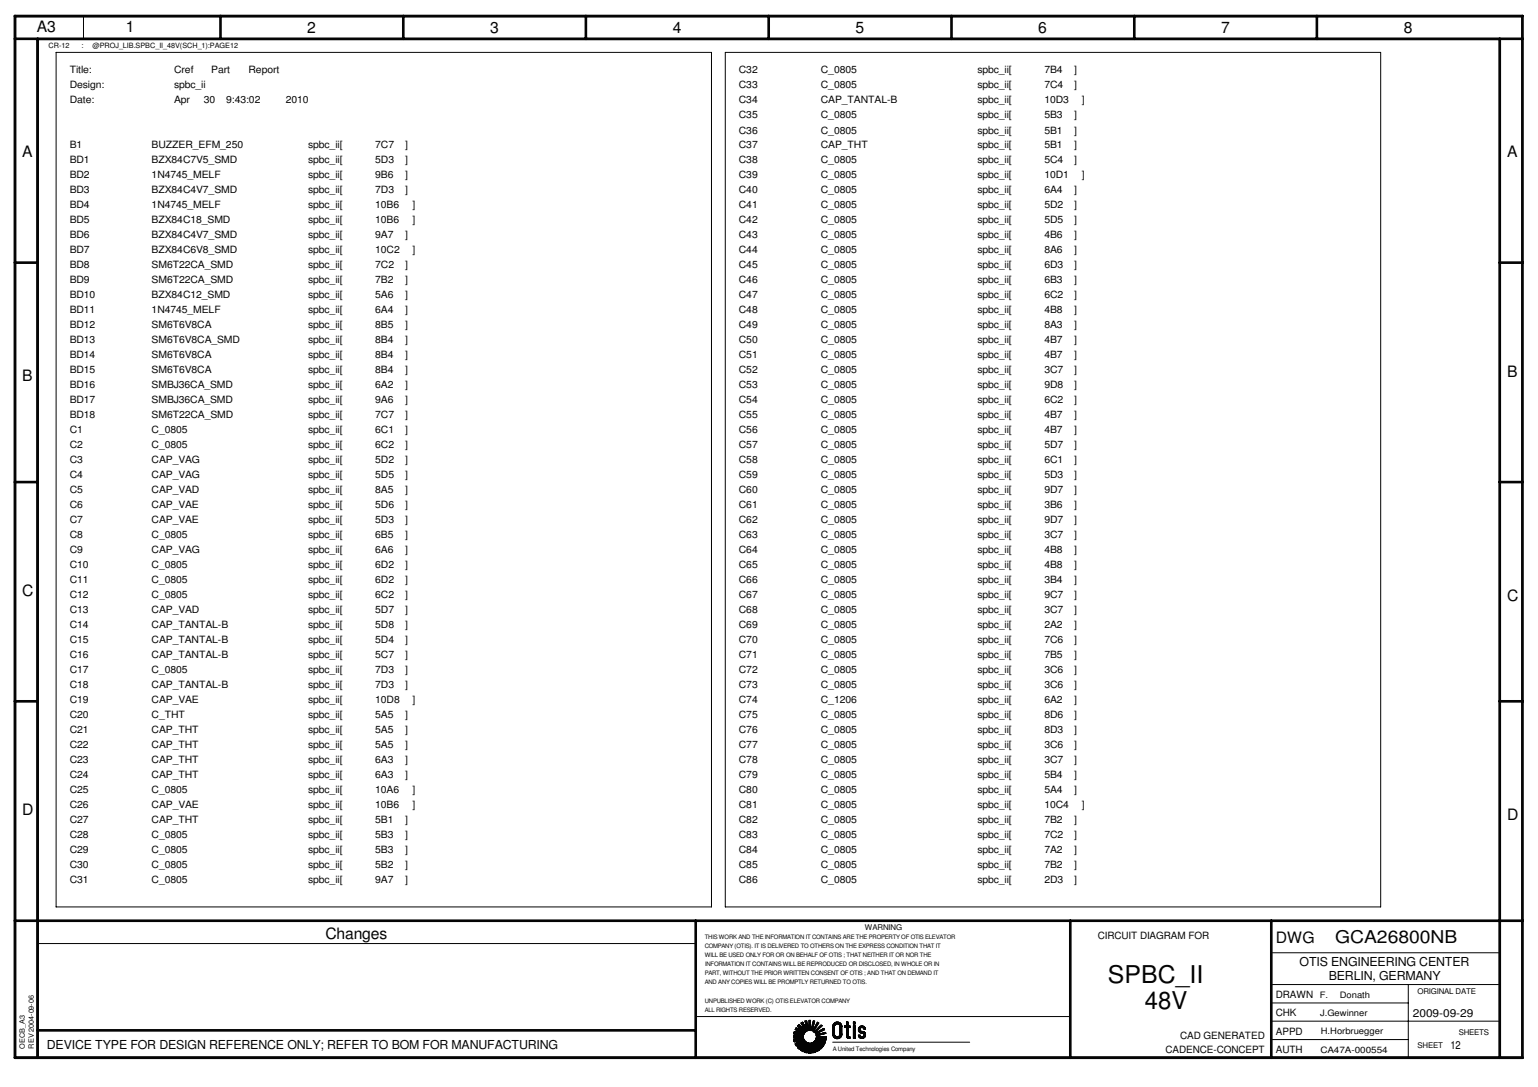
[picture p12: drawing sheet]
<svg xmlns="http://www.w3.org/2000/svg" width="297mm" height="210mm" viewBox="0 0 297 210" stroke-linecap="round" stroke-linejoin="round" font-family="sans-serif">
<defs><g id="words">
<g font-size="4.7" fill="#040503">
<text x="213.9" y="189.7">SPBC_II</text>
<text x="221.1" y="194.8">48V</text>
</g>
<text font-size="3.4" fill="#040503" x="257.9" y="182.2">GCA26800NB</text>
<g font-size="3" fill="#040503">
<text x="7.1" y="6.2">A3</text>
<text x="24.3" y="6.2">1</text>
<text x="59.3" y="6.4">2</text>
<text x="94.7" y="6.4">3</text>
<text x="129.9" y="6.4">4</text>
<text x="165.2" y="6.4">5</text>
<text x="200.5" y="6.4">6</text>
<text x="235.8" y="6.4">7</text>
<text x="271.1" y="6.4">8</text>
<text x="4.3" y="30.4">A</text>
<text x="291.1" y="30.4">A</text>
<text x="4.3" y="73.6">B</text>
<text x="291.1" y="72.7">B</text>
<text x="4.3" y="115.1">C</text>
<text x="291.1" y="116">C</text>
<text x="4.3" y="157.4">D</text>
<text x="291.1" y="158.3">D</text>
<text x="62.9" y="181.3">Changes</text>
<text x="246.4" y="182.2">DWG</text>
</g>
<g font-size="2.4" fill="#040503">
<text x="251" y="186.6">OTIS ENGINEERING CENTER</text>
<text x="256.6" y="189.3">BERLIN, GERMANY</text>
<text x="9.1" y="202.5">DEVICE TYPE FOR DESIGN REFERENCE ONLY; REFER TO BOM FOR MANUFACTURING</text>
</g>
<g font-size="2.2" fill="#040503">
<text x="272.9" y="196.3">2009-09-29</text>
<text x="280.1" y="202.5">12</text>
</g>
<g font-size="1.9" fill="#040503">
<text x="13.5" y="17.1">Design:</text>
<text x="13.5" y="14.2">Title:</text>
<text x="33.6" y="17.1">spbc_ii</text>
<text x="33.6" y="14.2">Cref</text>
<text x="40.8" y="14.2">Part</text>
<text x="48" y="14.2">Report</text>
<text x="142.7" y="17.1">C33</text>
<text x="142.7" y="14.2">C32</text>
<text x="158.5" y="17.1">C_0805</text>
<text x="158.5" y="14.2">C_0805</text>
<text x="188.8" y="17.1">spbc_ii[</text>
<text x="188.8" y="14.2">spbc_ii[</text>
<text x="201.7" y="17.1">7C4</text>
<text x="201.7" y="14.2">7B4</text>
<text x="207.5" y="17.1">]</text>
<text x="207.5" y="14.2">]</text>
<text x="13.5" y="20">Date:</text>
<text x="33.6" y="20">Apr</text>
<text x="39.4" y="20">30</text>
<text x="43.7" y="20">9:43:02</text>
<text x="55.2" y="20">2010</text>
<text x="142.7" y="22.9">C35</text>
<text x="142.7" y="20">C34</text>
<text x="158.5" y="22.9">C_0805</text>
<text x="158.5" y="20">CAP_TANTAL-B</text>
<text x="188.8" y="20">spbc_ii[</text>
<text x="188.8" y="22.9">spbc_ii[</text>
<text x="201.7" y="20">10D3</text>
<text x="201.7" y="22.9">5B3</text>
<text x="207.5" y="22.9">]</text>
<text x="208.9" y="20">]</text>
<text x="13.5" y="28.7">B1</text>
<text x="29.3" y="28.7">BUZZER_EFM_250</text>
<text x="59.5" y="28.7">spbc_ii[</text>
<text x="72.5" y="28.7">7C7</text>
<text x="78.2" y="28.7">]</text>
<text x="142.7" y="28.7">C37</text>
<text x="142.7" y="25.8">C36</text>
<text x="158.5" y="28.7">CAP_THT</text>
<text x="158.5" y="25.8">C_0805</text>
<text x="188.8" y="28.7">spbc_ii[</text>
<text x="188.8" y="25.8">spbc_ii[</text>
<text x="201.7" y="28.7">5B1</text>
<text x="201.7" y="25.8">5B1</text>
<text x="207.5" y="28.7">]</text>
<text x="207.5" y="25.8">]</text>
<text x="13.5" y="34.5">BD2</text>
<text x="13.5" y="31.5">BD1</text>
<text x="29.3" y="34.5">1N4745_MELF</text>
<text x="29.3" y="31.5">BZX84C7V5_SMD</text>
<text x="59.5" y="34.5">spbc_ii[</text>
<text x="59.5" y="31.5">spbc_ii[</text>
<text x="72.5" y="34.5">9B6</text>
<text x="72.5" y="31.5">5D3</text>
<text x="78.2" y="34.5">]</text>
<text x="78.2" y="31.5">]</text>
<text x="142.7" y="34.5">C39</text>
<text x="142.7" y="31.5">C38</text>
<text x="158.5" y="34.5">C_0805</text>
<text x="158.5" y="31.5">C_0805</text>
<text x="188.8" y="34.5">spbc_ii[</text>
<text x="188.8" y="31.5">spbc_ii[</text>
<text x="201.7" y="34.5">10D1</text>
<text x="201.7" y="31.5">5C4</text>
<text x="207.5" y="31.5">]</text>
<text x="208.9" y="34.5">]</text>
<text x="13.5" y="37.3">BD3</text>
<text x="13.5" y="40.2">BD4</text>
<text x="29.3" y="37.3">BZX84C4V7_SMD</text>
<text x="29.3" y="40.2">1N4745_MELF</text>
<text x="59.5" y="40.2">spbc_ii[</text>
<text x="59.5" y="37.3">spbc_ii[</text>
<text x="72.5" y="40.2">10B6</text>
<text x="72.5" y="37.3">7D3</text>
<text x="78.2" y="37.3">]</text>
<text x="79.7" y="40.2">]</text>
<text x="142.7" y="40.2">C41</text>
<text x="142.7" y="37.3">C40</text>
<text x="158.5" y="40.2">C_0805</text>
<text x="158.5" y="37.3">C_0805</text>
<text x="188.8" y="40.2">spbc_ii[</text>
<text x="188.8" y="37.3">spbc_ii[</text>
<text x="201.7" y="40.2">5D2</text>
<text x="201.7" y="37.3">6A4</text>
<text x="207.5" y="40.2">]</text>
<text x="207.5" y="37.3">]</text>
<text x="13.5" y="46">BD6</text>
<text x="13.5" y="43.1">BD5</text>
<text x="29.3" y="46">BZX84C4V7_SMD</text>
<text x="29.3" y="43.1">BZX84C18_SMD</text>
<text x="59.5" y="46">spbc_ii[</text>
<text x="59.5" y="43.1">spbc_ii[</text>
<text x="72.5" y="46">9A7</text>
<text x="72.5" y="43.1">10B6</text>
<text x="78.2" y="46">]</text>
<text x="79.7" y="43.1">]</text>
<text x="142.7" y="46">C43</text>
<text x="142.7" y="43.1">C42</text>
<text x="158.5" y="46">C_0805</text>
<text x="158.5" y="43.1">C_0805</text>
<text x="188.8" y="46">spbc_ii[</text>
<text x="188.8" y="43.1">spbc_ii[</text>
<text x="201.7" y="46">4B6</text>
<text x="201.7" y="43.1">5D5</text>
<text x="207.5" y="43.1">]</text>
<text x="207.5" y="46">]</text>
<text x="13.5" y="51.8">BD8</text>
<text x="13.5" y="48.9">BD7</text>
<text x="29.3" y="51.8">SM6T22CA_SMD</text>
<text x="29.3" y="48.9">BZX84C6V8_SMD</text>
<text x="59.5" y="51.8">spbc_ii[</text>
<text x="59.5" y="48.9">spbc_ii[</text>
<text x="72.5" y="51.8">7C2</text>
<text x="72.5" y="48.9">10C2</text>
<text x="78.2" y="51.8">]</text>
<text x="79.7" y="48.9">]</text>
<text x="142.7" y="51.8">C45</text>
<text x="142.7" y="48.9">C44</text>
<text x="158.5" y="51.8">C_0805</text>
<text x="158.5" y="48.9">C_0805</text>
<text x="188.8" y="51.8">spbc_ii[</text>
<text x="188.8" y="48.9">spbc_ii[</text>
<text x="201.7" y="51.8">6D3</text>
<text x="201.7" y="48.9">8A6</text>
<text x="207.5" y="51.8">]</text>
<text x="207.5" y="48.9">]</text>
<text x="13.5" y="57.6">BD10</text>
<text x="13.5" y="54.7">BD9</text>
<text x="29.3" y="57.6">BZX84C12_SMD</text>
<text x="29.3" y="54.7">SM6T22CA_SMD</text>
<text x="59.5" y="57.6">spbc_ii[</text>
<text x="59.5" y="54.7">spbc_ii[</text>
<text x="72.5" y="57.6">5A6</text>
<text x="72.5" y="54.7">7B2</text>
<text x="78.2" y="57.6">]</text>
<text x="78.2" y="54.7">]</text>
<text x="142.7" y="57.6">C47</text>
<text x="142.7" y="54.7">C46</text>
<text x="158.5" y="57.6">C_0805</text>
<text x="158.5" y="54.7">C_0805</text>
<text x="188.8" y="57.6">spbc_ii[</text>
<text x="188.8" y="54.7">spbc_ii[</text>
<text x="201.7" y="57.6">6C2</text>
<text x="201.7" y="54.7">6B3</text>
<text x="207.5" y="57.6">]</text>
<text x="207.5" y="54.7">]</text>
<text x="13.5" y="63.4">BD12</text>
<text x="13.5" y="60.5">BD11</text>
<text x="29.3" y="63.4">SM6T6V8CA</text>
<text x="29.3" y="60.5">1N4745_MELF</text>
<text x="59.5" y="60.5">spbc_ii[</text>
<text x="59.5" y="63.4">spbc_ii[</text>
<text x="72.5" y="60.5">6A4</text>
<text x="72.5" y="63.4">8B5</text>
<text x="78.2" y="60.5">]</text>
<text x="78.2" y="63.4">]</text>
<text x="142.7" y="63.4">C49</text>
<text x="142.7" y="60.5">C48</text>
<text x="158.5" y="63.4">C_0805</text>
<text x="158.5" y="60.5">C_0805</text>
<text x="188.8" y="63.4">spbc_ii[</text>
<text x="188.8" y="60.5">spbc_ii[</text>
<text x="201.7" y="63.4">8A3</text>
<text x="201.7" y="60.5">4B8</text>
<text x="207.5" y="63.4">]</text>
<text x="207.5" y="60.5">]</text>
<text x="13.5" y="69.2">BD14</text>
<text x="13.5" y="66.3">BD13</text>
<text x="29.3" y="69.2">SM6T6V8CA</text>
<text x="29.3" y="66.3">SM6T6V8CA_SMD</text>
<text x="59.5" y="66.3">spbc_ii[</text>
<text x="59.5" y="69.2">spbc_ii[</text>
<text x="72.5" y="66.3">8B4</text>
<text x="72.5" y="69.2">8B4</text>
<text x="78.2" y="66.3">]</text>
<text x="78.2" y="69.2">]</text>
<text x="142.7" y="69.2">C51</text>
<text x="142.7" y="66.3">C50</text>
<text x="158.5" y="69.2">C_0805</text>
<text x="158.5" y="66.3">C_0805</text>
<text x="188.8" y="69.2">spbc_ii[</text>
<text x="188.8" y="66.3">spbc_ii[</text>
<text x="201.7" y="69.2">4B7</text>
<text x="201.7" y="66.3">4B7</text>
<text x="207.5" y="69.2">]</text>
<text x="207.5" y="66.3">]</text>
<text x="13.5" y="77.9">BD17</text>
<text x="13.5" y="75">BD16</text>
<text x="13.5" y="72.1">BD15</text>
<text x="29.3" y="77.9">SMBJ36CA_SMD</text>
<text x="29.3" y="75">SMBJ36CA_SMD</text>
<text x="29.3" y="72.1">SM6T6V8CA</text>
<text x="59.5" y="77.9">spbc_ii[</text>
<text x="59.5" y="75">spbc_ii[</text>
<text x="59.5" y="72.1">spbc_ii[</text>
<text x="72.5" y="72.1">8B4</text>
<text x="72.5" y="77.9">9A6</text>
<text x="72.5" y="75">6A2</text>
<text x="78.2" y="72.1">]</text>
<text x="78.2" y="77.9">]</text>
<text x="78.2" y="75">]</text>
<text x="142.7" y="77.9">C54</text>
<text x="142.7" y="75">C53</text>
<text x="142.7" y="72.1">C52</text>
<text x="158.5" y="77.9">C_0805</text>
<text x="158.5" y="75">C_0805</text>
<text x="158.5" y="72.1">C_0805</text>
<text x="188.8" y="77.9">spbc_ii[</text>
<text x="188.8" y="75">spbc_ii[</text>
<text x="188.8" y="72.1">spbc_ii[</text>
<text x="201.7" y="77.9">6C2</text>
<text x="201.7" y="75">9D8</text>
<text x="201.7" y="72.1">3C7</text>
<text x="207.5" y="77.9">]</text>
<text x="207.5" y="75">]</text>
<text x="207.5" y="72.1">]</text>
<text x="13.5" y="83.7">C1</text>
<text x="13.5" y="80.8">BD18</text>
<text x="29.3" y="83.7">C_0805</text>
<text x="29.3" y="80.8">SM6T22CA_SMD</text>
<text x="59.5" y="80.8">spbc_ii[</text>
<text x="59.5" y="83.7">spbc_ii[</text>
<text x="72.5" y="80.8">7C7</text>
<text x="72.5" y="83.7">6C1</text>
<text x="78.2" y="80.8">]</text>
<text x="78.2" y="83.7">]</text>
<text x="142.7" y="83.7">C56</text>
<text x="142.7" y="80.8">C55</text>
<text x="158.5" y="83.7">C_0805</text>
<text x="158.5" y="80.8">C_0805</text>
<text x="188.8" y="83.7">spbc_ii[</text>
<text x="188.8" y="80.8">spbc_ii[</text>
<text x="201.7" y="83.7">4B7</text>
<text x="201.7" y="80.8">4B7</text>
<text x="207.5" y="83.7">]</text>
<text x="207.5" y="80.8">]</text>
<text x="13.5" y="86.5">C2</text>
<text x="13.5" y="89.5">C3</text>
<text x="29.3" y="86.5">C_0805</text>
<text x="29.3" y="89.5">CAP_VAG</text>
<text x="59.5" y="89.5">spbc_ii[</text>
<text x="59.5" y="86.5">spbc_ii[</text>
<text x="72.5" y="89.5">5D2</text>
<text x="72.5" y="86.5">6C2</text>
<text x="78.2" y="89.5">]</text>
<text x="78.2" y="86.5">]</text>
<text x="142.7" y="89.5">C58</text>
<text x="142.7" y="86.5">C57</text>
<text x="158.5" y="89.5">C_0805</text>
<text x="158.5" y="86.5">C_0805</text>
<text x="188.8" y="89.5">spbc_ii[</text>
<text x="188.8" y="86.5">spbc_ii[</text>
<text x="201.7" y="89.5">6C1</text>
<text x="201.7" y="86.5">5D7</text>
<text x="207.5" y="89.5">]</text>
<text x="207.5" y="86.5">]</text>
<text x="13.5" y="95.2">C5</text>
<text x="13.5" y="92.3">C4</text>
<text x="29.3" y="95.2">CAP_VAD</text>
<text x="29.3" y="92.3">CAP_VAG</text>
<text x="59.5" y="95.2">spbc_ii[</text>
<text x="59.5" y="92.3">spbc_ii[</text>
<text x="72.5" y="95.2">8A5</text>
<text x="72.5" y="92.3">5D5</text>
<text x="78.2" y="92.3">]</text>
<text x="78.2" y="95.2">]</text>
<text x="142.7" y="95.2">C60</text>
<text x="142.7" y="92.3">C59</text>
<text x="158.5" y="95.2">C_0805</text>
<text x="158.5" y="92.3">C_0805</text>
<text x="188.8" y="95.2">spbc_ii[</text>
<text x="188.8" y="92.3">spbc_ii[</text>
<text x="201.7" y="95.2">9D7</text>
<text x="201.7" y="92.3">5D3</text>
<text x="207.5" y="95.2">]</text>
<text x="207.5" y="92.3">]</text>
<text x="13.5" y="101">C7</text>
<text x="13.5" y="98.1">C6</text>
<text x="29.3" y="101">CAP_VAE</text>
<text x="29.3" y="98.1">CAP_VAE</text>
<text x="59.5" y="101">spbc_ii[</text>
<text x="59.5" y="98.1">spbc_ii[</text>
<text x="72.5" y="101">5D3</text>
<text x="72.5" y="98.1">5D6</text>
<text x="78.2" y="101">]</text>
<text x="78.2" y="98.1">]</text>
<text x="142.7" y="101">C62</text>
<text x="142.7" y="98.1">C61</text>
<text x="158.5" y="101">C_0805</text>
<text x="158.5" y="98.1">C_0805</text>
<text x="188.8" y="101">spbc_ii[</text>
<text x="188.8" y="98.1">spbc_ii[</text>
<text x="201.7" y="101">9D7</text>
<text x="201.7" y="98.1">3B6</text>
<text x="207.5" y="101">]</text>
<text x="207.5" y="98.1">]</text>
<text x="13.5" y="106.8">C9</text>
<text x="13.5" y="103.9">C8</text>
<text x="29.3" y="106.8">CAP_VAG</text>
<text x="29.3" y="103.9">C_0805</text>
<text x="59.5" y="106.8">spbc_ii[</text>
<text x="59.5" y="103.9">spbc_ii[</text>
<text x="72.5" y="106.8">6A6</text>
<text x="72.5" y="103.9">6B5</text>
<text x="78.2" y="106.8">]</text>
<text x="78.2" y="103.9">]</text>
<text x="142.7" y="106.8">C64</text>
<text x="142.7" y="103.9">C63</text>
<text x="158.5" y="106.8">C_0805</text>
<text x="158.5" y="103.9">C_0805</text>
<text x="188.8" y="106.8">spbc_ii[</text>
<text x="188.8" y="103.9">spbc_ii[</text>
<text x="201.7" y="106.8">4B8</text>
<text x="201.7" y="103.9">3C7</text>
<text x="207.5" y="103.9">]</text>
<text x="207.5" y="106.8">]</text>
<text x="13.5" y="112.6">C11</text>
<text x="13.5" y="109.7">C10</text>
<text x="29.3" y="112.6">C_0805</text>
<text x="29.3" y="109.7">C_0805</text>
<text x="59.5" y="112.6">spbc_ii[</text>
<text x="59.5" y="109.7">spbc_ii[</text>
<text x="72.5" y="112.6">6D2</text>
<text x="72.5" y="109.7">6D2</text>
<text x="78.2" y="112.6">]</text>
<text x="78.2" y="109.7">]</text>
<text x="142.7" y="112.6">C66</text>
<text x="142.7" y="109.7">C65</text>
<text x="158.5" y="112.6">C_0805</text>
<text x="158.5" y="109.7">C_0805</text>
<text x="188.8" y="112.6">spbc_ii[</text>
<text x="188.8" y="109.7">spbc_ii[</text>
<text x="201.7" y="112.6">3B4</text>
<text x="201.7" y="109.7">4B8</text>
<text x="207.5" y="112.6">]</text>
<text x="207.5" y="109.7">]</text>
<text x="13.5" y="118.4">C13</text>
<text x="13.5" y="115.5">C12</text>
<text x="29.3" y="118.4">CAP_VAD</text>
<text x="29.3" y="115.5">C_0805</text>
<text x="59.5" y="118.4">spbc_ii[</text>
<text x="59.5" y="115.5">spbc_ii[</text>
<text x="72.5" y="118.4">5D7</text>
<text x="72.5" y="115.5">6C2</text>
<text x="78.2" y="118.4">]</text>
<text x="78.2" y="115.5">]</text>
<text x="142.7" y="118.4">C68</text>
<text x="142.7" y="115.5">C67</text>
<text x="158.5" y="118.4">C_0805</text>
<text x="158.5" y="115.5">C_0805</text>
<text x="188.8" y="118.4">spbc_ii[</text>
<text x="188.8" y="115.5">spbc_ii[</text>
<text x="201.7" y="118.4">3C7</text>
<text x="201.7" y="115.5">9C7</text>
<text x="207.5" y="118.4">]</text>
<text x="207.5" y="115.5">]</text>
<text x="13.5" y="124.2">C15</text>
<text x="13.5" y="121.3">C14</text>
<text x="29.3" y="124.2">CAP_TANTAL-B</text>
<text x="29.3" y="121.3">CAP_TANTAL-B</text>
<text x="59.5" y="124.2">spbc_ii[</text>
<text x="59.5" y="121.3">spbc_ii[</text>
<text x="72.5" y="124.2">5D4</text>
<text x="72.5" y="121.3">5D8</text>
<text x="78.2" y="124.2">]</text>
<text x="78.2" y="121.3">]</text>
<text x="142.7" y="124.2">C70</text>
<text x="142.7" y="121.3">C69</text>
<text x="158.5" y="124.2">C_0805</text>
<text x="158.5" y="121.3">C_0805</text>
<text x="188.8" y="124.2">spbc_ii[</text>
<text x="188.8" y="121.3">spbc_ii[</text>
<text x="201.7" y="124.2">7C6</text>
<text x="201.7" y="121.3">2A2</text>
<text x="207.5" y="124.2">]</text>
<text x="207.5" y="121.3">]</text>
<text x="13.5" y="127">C16</text>
<text x="13.5" y="130">C17</text>
<text x="29.3" y="127">CAP_TANTAL-B</text>
<text x="29.3" y="130">C_0805</text>
<text x="59.5" y="127">spbc_ii[</text>
<text x="59.5" y="130">spbc_ii[</text>
<text x="72.5" y="130">7D3</text>
<text x="72.5" y="127">5C7</text>
<text x="78.2" y="130">]</text>
<text x="78.2" y="127">]</text>
<text x="142.7" y="130">C72</text>
<text x="142.7" y="127">C71</text>
<text x="158.5" y="130">C_0805</text>
<text x="158.5" y="127">C_0805</text>
<text x="188.8" y="130">spbc_ii[</text>
<text x="188.8" y="127">spbc_ii[</text>
<text x="201.7" y="130">3C6</text>
<text x="201.7" y="127">7B5</text>
<text x="207.5" y="130">]</text>
<text x="207.5" y="127">]</text>
<text x="13.5" y="132.8">C18</text>
<text x="13.5" y="135.8">C19</text>
<text x="29.3" y="132.8">CAP_TANTAL-B</text>
<text x="29.3" y="135.8">CAP_VAE</text>
<text x="59.5" y="135.8">spbc_ii[</text>
<text x="59.5" y="132.8">spbc_ii[</text>
<text x="72.5" y="135.8">10D8</text>
<text x="72.5" y="132.8">7D3</text>
<text x="78.2" y="132.8">]</text>
<text x="79.7" y="135.8">]</text>
<text x="142.7" y="135.8">C74</text>
<text x="142.7" y="132.8">C73</text>
<text x="158.5" y="135.8">C_1206</text>
<text x="158.5" y="132.8">C_0805</text>
<text x="188.8" y="135.8">spbc_ii[</text>
<text x="188.8" y="132.8">spbc_ii[</text>
<text x="201.7" y="135.8">6A2</text>
<text x="201.7" y="132.8">3C6</text>
<text x="207.5" y="132.8">]</text>
<text x="207.5" y="135.8">]</text>
<text x="13.5" y="138.6">C20</text>
<text x="13.5" y="141.5">C21</text>
<text x="29.3" y="138.6">C_THT</text>
<text x="29.3" y="141.5">CAP_THT</text>
<text x="59.5" y="141.5">spbc_ii[</text>
<text x="59.5" y="138.6">spbc_ii[</text>
<text x="72.5" y="141.5">5A5</text>
<text x="72.5" y="138.6">5A5</text>
<text x="78.2" y="141.5">]</text>
<text x="78.2" y="138.6">]</text>
<text x="142.7" y="141.5">C76</text>
<text x="142.7" y="138.6">C75</text>
<text x="158.5" y="141.5">C_0805</text>
<text x="158.5" y="138.6">C_0805</text>
<text x="188.8" y="141.5">spbc_ii[</text>
<text x="188.8" y="138.6">spbc_ii[</text>
<text x="201.7" y="141.5">8D3</text>
<text x="201.7" y="138.6">8D6</text>
<text x="207.5" y="141.5">]</text>
<text x="207.5" y="138.6">]</text>
<text x="13.5" y="144.4">C22</text>
<text x="13.5" y="147.3">C23</text>
<text x="29.3" y="144.4">CAP_THT</text>
<text x="29.3" y="147.3">CAP_THT</text>
<text x="59.5" y="144.4">spbc_ii[</text>
<text x="59.5" y="147.3">spbc_ii[</text>
<text x="72.5" y="144.4">5A5</text>
<text x="72.5" y="147.3">6A3</text>
<text x="78.2" y="144.4">]</text>
<text x="78.2" y="147.3">]</text>
<text x="142.7" y="147.3">C78</text>
<text x="142.7" y="144.4">C77</text>
<text x="158.5" y="147.3">C_0805</text>
<text x="158.5" y="144.4">C_0805</text>
<text x="188.8" y="147.3">spbc_ii[</text>
<text x="188.8" y="144.4">spbc_ii[</text>
<text x="201.7" y="147.3">3C7</text>
<text x="201.7" y="144.4">3C6</text>
<text x="207.5" y="147.3">]</text>
<text x="207.5" y="144.4">]</text>
<text x="13.5" y="156">C26</text>
<text x="13.5" y="153.1">C25</text>
<text x="13.5" y="150.2">C24</text>
<text x="29.3" y="156">CAP_VAE</text>
<text x="29.3" y="153.1">C_0805</text>
<text x="29.3" y="150.2">CAP_THT</text>
<text x="59.5" y="156">spbc_ii[</text>
<text x="59.5" y="150.2">spbc_ii[</text>
<text x="59.5" y="153.1">spbc_ii[</text>
<text x="72.5" y="156">10B6</text>
<text x="72.5" y="150.2">6A3</text>
<text x="72.5" y="153.1">10A6</text>
<text x="78.2" y="150.2">]</text>
<text x="79.7" y="156">]</text>
<text x="79.7" y="153.1">]</text>
<text x="142.7" y="150.2">C79</text>
<text x="142.7" y="153.1">C80</text>
<text x="142.7" y="156">C81</text>
<text x="158.5" y="150.2">C_0805</text>
<text x="158.5" y="153.1">C_0805</text>
<text x="158.5" y="156">C_0805</text>
<text x="188.8" y="150.2">spbc_ii[</text>
<text x="188.8" y="153.1">spbc_ii[</text>
<text x="188.8" y="156">spbc_ii[</text>
<text x="201.7" y="150.2">5B4</text>
<text x="201.7" y="153.1">5A4</text>
<text x="201.7" y="156">10C4</text>
<text x="207.5" y="150.2">]</text>
<text x="207.5" y="153.1">]</text>
<text x="208.9" y="156">]</text>
<text x="13.5" y="158.9">C27</text>
<text x="13.5" y="161.8">C28</text>
<text x="29.3" y="158.9">CAP_THT</text>
<text x="29.3" y="161.8">C_0805</text>
<text x="59.5" y="158.9">spbc_ii[</text>
<text x="59.5" y="161.8">spbc_ii[</text>
<text x="72.5" y="158.9">5B1</text>
<text x="72.5" y="161.8">5B3</text>
<text x="78.2" y="158.9">]</text>
<text x="78.2" y="161.8">]</text>
<text x="142.7" y="158.9">C82</text>
<text x="142.7" y="161.8">C83</text>
<text x="158.5" y="158.9">C_0805</text>
<text x="158.5" y="161.8">C_0805</text>
<text x="188.8" y="158.9">spbc_ii[</text>
<text x="188.8" y="161.8">spbc_ii[</text>
<text x="201.7" y="158.9">7B2</text>
<text x="201.7" y="161.8">7C2</text>
<text x="207.5" y="161.8">]</text>
<text x="207.5" y="158.9">]</text>
<text x="13.5" y="164.7">C29</text>
<text x="13.5" y="167.6">C30</text>
<text x="29.3" y="164.7">C_0805</text>
<text x="29.3" y="167.6">C_0805</text>
<text x="59.5" y="164.7">spbc_ii[</text>
<text x="59.5" y="167.6">spbc_ii[</text>
<text x="72.5" y="164.7">5B3</text>
<text x="72.5" y="167.6">5B2</text>
<text x="78.2" y="164.7">]</text>
<text x="78.2" y="167.6">]</text>
<text x="142.7" y="164.7">C84</text>
<text x="142.7" y="167.6">C85</text>
<text x="158.5" y="164.7">C_0805</text>
<text x="158.5" y="167.6">C_0805</text>
<text x="188.8" y="164.7">spbc_ii[</text>
<text x="188.8" y="167.6">spbc_ii[</text>
<text x="201.7" y="164.7">7A2</text>
<text x="201.7" y="167.6">7B2</text>
<text x="207.5" y="164.7">]</text>
<text x="207.5" y="167.6">]</text>
<text x="13.5" y="170.5">C31</text>
<text x="29.3" y="170.5">C_0805</text>
<text x="59.5" y="170.5">spbc_ii[</text>
<text x="72.5" y="170.5">9A7</text>
<text x="78.2" y="170.5">]</text>
<text x="142.7" y="170.5">C86</text>
<text x="158.5" y="170.5">C_0805</text>
<text x="188.8" y="170.5">spbc_ii[</text>
<text x="201.7" y="170.5">2D3</text>
<text x="207.5" y="170.5">]</text>
<text x="212" y="181.3">CIRCUIT DIAGRAM FOR</text>
<text x="246.4" y="196.3">CHK</text>
<text x="246.4" y="192.7">DRAWN</text>
<text x="225.1" y="203.3">CADENCE-CONCEPT</text>
<text x="227.9" y="200.7">CAD GENERATED</text>
<text x="246.4" y="203.3">AUTH</text>
<text x="246.4" y="199.8">APPD</text>
</g>
<g font-size="1.7" fill="#040503">
<text x="254.9" y="192.7">F.</text>
<text x="255" y="196.2">J.Gewinner</text>
<text x="258.7" y="192.7">Donath</text>
<text x="255" y="203.3">CA47A-000554</text>
<text x="255.1" y="199.7">H.Horbruegger</text>
</g>
<g font-size="1.5" fill="#040503">
<text x="167" y="179.5">WARNING</text>
<text x="273.8" y="191.9">ORIGINAL DATE</text>
<text x="273.8" y="202.4">SHEET</text>
<text x="281.7" y="199.8">SHEETS</text>
</g>
<g font-size="1.4" fill="#040503">
<text x="9.4" y="9.2">CR-12</text>
<text x="15.7" y="9.2">:</text>
<text x="17.9" y="9.2">@PROJ_LIB.SPBC_II_48V(SCH_1):PAGE12</text>
<text x="4.8" y="202.5" transform="rotate(-90 4.8 202.5)">OECB_A3</text>
<text x="6.5" y="202.5" transform="rotate(-90 6.5 202.5)">REV 2004-09-06</text>
</g>
<g font-size="1.2" fill="#040503">
<text x="136.1" y="183">COMPANY (OTIS). IT IS DELIVERED TO OTHERS ON THE EXPRESS CONDITION THAT IT</text>
<text x="136.1" y="184.8">WILL BE USED ONLY FOR OR ON BEHALF OF OTIS ; THAT NEITHER IT OR NOR THE</text>
<text x="136.1" y="181.3">THIS WORK AND THE INFORMATION IT CONTAINS ARE THE PROPERTY OF OTIS ELEVATOR</text>
<text x="136.1" y="190.1">AND ANY COPIES WILL BE PROMPTLY RETURNED TO OTIS.</text>
<text x="136.1" y="188.3">PART, WITHOUT THE PRIOR WRITTEN CONSENT OF OTIS ; AND THAT ON DEMAND IT</text>
<text x="136.2" y="186.6">INFORMATION IT CONTAINS WILL BE REPRODUCED OR DISCLOSED, IN WHOLE OR IN</text>
<text x="136.1" y="193.6">UNPUBLISHED WORK (C) OTIS ELEVATOR COMPANY</text>
<text x="136.1" y="195.4">ALL RIGHTS RESERVED.</text>
<text x="160.8" y="203">A United Technologies Company</text>
</g>
</g></defs>
<g fill="none" stroke="#040503" stroke-width=".51">
<path d="M2.9 3.1h291.1v201.2h-291.1zM2.9 7.5h291.1M7.3 7.5v196.8M42.6 3.1v4.4M77.9 3.1v4.4M113.2 3.1v4.4M148.5 3.1v4.4M183.8 3.1v4.4M219.1 3.1v4.4M254.3 3.1v4.4M289.6 7.5v196.8M2.9 50.7h4.4"/>
<path d="M289.6 50.7h4.4M2.9 93.1h4.4M289.6 93.1h4.4M2.9 135.4h4.4M289.6 135.4h4.4M2.9 177.8h291.1M134.4 177.8v26.5M206.7 177.8v26.5M245.5 177.8v26.5M7.3 199h127.1"/>
</g>
<g fill="none" stroke="#040503" stroke-width=".19">
<path d="M3 3.3h290.9v200.8h-290.9zM10.8 10.1h126.6v165h-126.6zM16.1 3.1v4.4M140.1 10.1h126.6v165h-126.6zM7.3 182.2h127.1M134.4 196.3h72.3M153.2 199.9h2M153.2 200h2M153.3 199.5h1.5M153.3 199.5h1.3M153.3 199.6h2M153.3 199.6h2.1"/>
<path d="M153.3 199.4h1M153.3 199.3h.8M153.4 199.3h.4M153.4 199.3h.5M153.4 199.2h.1M153.5 199.7h1.8M153.5 198.8l1.4 .8-1.5-.4M153.6 198.8h.7M153.6 198.8h.8M153.6 198.7h.6M153.7 198.6h.4M153.7 198.8h.8"/>
<path d="M153.7 198.6h.3M153.7 198.5h.2M153.8 198.5h.1M153.8 198.9h.8M153.8 199.7h1.4M153.9 199h.8M153.9 199h.9M154 199.1h2M154 198.1h.6M154 198.2h.6M154.1 198.2h.6M154.1 198.2h.7"/>
<path d="M154.1 198h.4M154.1 199.8h1.1M154.2 198.3h.6M154.2 198h.2M154.2 197.9h.2M154.2 199.1h.8M154.3 198.3h.5M154.3 197.9h.1M154.3 199.2h.8M154.3 198.4h.6M154.3 199.9h.9M154.3 199.3h1.3"/>
<path d="M154.3 199.2h1.4M154.4 198.5h.6M154.5 198.5h.5M154.5 199.9h.7M154.5 198.6h.6M154.5 199.3h1.1M154.6 198.6h.6M154.6 199.3h.9M154.6 198.1h-.6l1.2 1.2-1.4-.9M154.6 198.7h.6M154.6 198.7l.7 .1M154.6 199.4h.9"/>
<path d="M154.7 197.5l.9 1.6-1.3-1.3M154.7 197.5h.4M154.7 197.6h.4M154.7 198.8h.6M154.8 197.5h.3M154.8 197.6h.3M154.8 197.7h.4M154.8 198.8h1.7M154.8 199.5h.6M154.8 197.4h.3M154.8 197.8h.4M154.9 197.8h.4"/>
<path d="M154.9 198.9h.5M154.9 199.5h.5M154.9 197.4h.1M154.9 197.9h.4M154.9 198.9h2M154.9 198h.4M154.9 199h2M155 197.4h.1M155 198h.4M155 199h1.1M155 198.1h.4M155.1 198.2h.4"/>
<path d="M155.1 198.2h.3M155.1 199.1h.7M155.1 198.3h.5M155.1 198.3h.4M155.1 199.2h.6M155.2 198.4h.4M155.2 198.5h.4M155.3 198.5h.4M155.3 198.6h.4M155.3 199.6h-2l1.5 .3M155.4 198.7h.3M155.4 198.7h1.1"/>
<path d="M155.4 198.8h1.1M155.5 197.3h.3M155.5 197.2h.3M155.5 198.9h1M155.5 197.4h.3M155.6 197.5h.3M155.6 197.6h.3M155.6 197.7h.3M155.6 197.7h.4M155.6 197.8h.4M155.6 197.9h.4M155.7 198h.3"/>
<path d="M155.7 197.9h.3M155.7 198.2h.3M155.7 198.1h.3M155.7 197.1h.1M155.7 198.3h.4M155.8 197.1h-.4l.5 1.9-.9-1.6M155.8 198.4h.3M155.8 198.3h.3M155.8 197.1l.4 1.8v-1.9h.3v2M155.8 198.6h.4M155.8 198.5h.3M155.8 198.7h.4"/>
<path d="M156.2 197.5h.3M156.2 197.4h.3M156.2 197.3h.3M156.2 198.2h.3M156.2 197.2h.3M156.2 197.1h.3M156.2 198.4h.3M156.2 198.3h.3M156.2 198.6h.3M156.2 198.5h.3M156.2 198h.3M156.2 197.6h.3"/>
<path d="M156.2 197.7h.3M156.2 197.8h.3M156.2 198.1h.3M156.2 197.9h.3M156.2 198.7h.3M156.5 199h.3M156.7 198.6h.2M156.7 198.7h.2M156.7 198.8h.2M156.7 198.9h.2M156.7 198.5h.3M156.8 198.4h.2"/>
<path d="M156.8 198.5h.2M156.8 198.2h.3M156.8 198.3h.3M156.8 198.1h.3M156.9 198h.2M156.9 197.8h.3M156.9 197.9h.3M156.9 197.9h.2M156.9 197.7h.3M157 197.5h.3M157 197.6h.3M157 197.6h.2"/>
<path d="M157 199h.2M157 197.4h.3M157 198.9h.3M157.1 197.2h.2M157.1 197.3h.2M157.1 198.9h.2M157.1 199.1h.1M157.1 197.1h.1M157.1 199.2h.1M157.1 197.1h.2M157.1 198.8h.2M157.1 197.1l-.5 1.9"/>
<path d="M157.1 198.7h.3M157.2 198.6h.3M157.3 198.5h.2M157.3 199.3h.2M157.3 199.2h.3M157.3 199.3h.1M157.3 198.3h.3M157.3 199.1h.3M157.3 197.1l-.5 2M157.4 198.2h.3M157.4 198.3h.2M157.4 198.7l-.3 .1"/>
<path d="M157.5 198.2h.2M157.5 198.1h.2M157.5 199.6h.2M157.5 198h.4M157.5 199h.3M157.5 199.6h.1M157.5 199.5h.4M157.6 198h.3M157.6 198.9h.3M157.6 198.4h-.3M157.6 197.9h.3M157.6 199.9h.6"/>
<path d="M157.6 199.9h.3M157.6 197.8h.3M157.6 198.8h.4M157.6 200h.2M157.7 197.6h.4M157.7 197.7h.3M157.7 198.8h.3M157.7 199.1h-.3M157.7 199.8h.8M157.8 197.6h.3M157.8 199.3h.4M157.8 197.5h.4l-1.1 1.7"/>
<path d="M157.8 197.5h.3M157.8 198l-.3 .1M157.8 198.7h.4M157.9 197.4h.1M157.9 198.6h.3M157.9 199.3h.3M157.9 197.4l-1 1.7h.3M157.9 199.3h.5M157.9 198.5h.4M158 198.5h.3M158 198.5h.4M158 197.7h-.3"/>
<path d="M158 199.2h.5M158.1 198.7l-.4 .1M158.1 199.2h.4M158.1 199.4h-.5M158.2 199.7h.8M158.2 198.3h.3M158.2 199.1h.4M158.2 198.3h.4M158.2 198.2h.4M158.3 198.2h.4M158.4 198.2h.3M158.4 198.1h.3"/>
<path d="M158.4 199h.5M158.4 198.1h.4l-1.4 1.3M158.4 199.6h.8M158.5 198.4h-.4M158.5 199h.5M158.5 198h.2M158.5 198.9h.5M158.6 198h.1M158.6 198.9h.5M158.6 197.9l-1.4 1.4h.3M158.6 199.6h.7M158.6 198.8h.7l-1.8 .9"/>
<path d="M158.7 199.6h.8l-1.9 .4M158.8 198.8h.5M158.8 199.1h-.6M158.8 199.7l-.9 .1M158.8 199.5h.7M159 198.7h.2M159 199.5h.5M159 198.6h.2M159.1 198.6l-1.6 .9h.3M159.3 199.4h.2M159.5 199.3l-1.9 .6h.8M160.8 198.2h.4v1.5h-.4"/>
<path d="M160.8 198.2h.4M160.8 199.7h.4M160.9 198v1.9M160.9 198.2v1.5M160.9 199.9v.1M160.9 198h.3M160.9 198.1h.3M160.9 199.9h.3M160.9 199.8h.3M160.9 197.9v.1M160.9 197.9h.4M160.9 198h.4"/>
<path d="M160.9 200h.4M160.9 197.8v.1M160.9 197.8h.6M161 197.7h.1M161 198.2v1.5M161 197.7h1.4M161.1 197.6l-.2 .2M161.1 197.7h1.2M161.1 198.2v1.5M161.1 197.6h1.2M161.2 197.5h1.1M161.2 197.6h1.1"/>
<path d="M161.2 197.5l-.1 .1M161.2 197.5h1l.1 .1M161.3 197.5h.8M161.4 197.8l-.5 .1h.5M161.4 197.4h.6M161.5 197.4h.4M161.9 197.8h.5M162 197.8h.5M162 197.9h.5M162.1 197.9h.4M162.1 198h.4M162.1 200h.4"/>
<path d="M162.2 198h.4M162.2 199.9h.4M162.2 198.2h.4M162.2 198.1h.4M162.2 199.7h.4M162.2 199.8h.4M162.3 198.2v1.5M162.4 197.7l.1 .1M162.4 198.2v1.5M162.4 197.7h.1M162.5 197.8v.1M162.5 198.2v1.5"/>
<path d="M162.5 197.9l.1 .1M162.6 198v1.9M162.6 198.2v1.5M162.6 199.9l-.1 .1M162.6 198.2h-.4v1.5h.4M163.1 198.2h1.1M163.1 198.4h1.1M163.1 198.3h1.1M163.1 198.1h1.1M163.5 197.4v2.6h.3v-2.6M163.5 197.4v2.6M163.6 197.4v2.6"/>
<path d="M163.7 197.4v2.6M163.8 197.4v2.6M164.8 197.4v.3M164.8 198.1v2.4M164.9 197.4v.3M164.9 198.1v2.4M165 197.4v.3M165 198.1v2.4M165.1 197.4v.3M165.1 198.1v2.4M165.2 197.4v.3M165.2 198.1v2.4"/>
<path d="M165.8 198.6h.4M165.8 198.7h.3M165.8 198.7h.4M165.8 198.8h.3M165.8 198.9h.3M165.8 199h.4M165.8 199.9h.3M165.8 200h.4M165.8 198.5h.4M165.8 198.5h.5M165.8 199.1h.5M165.8 199.1h.7"/>
<path d="M165.8 199.2h.9M165.9 198.4h1.2M165.9 199.2h.9M165.9 199.3h1M165.9 198.3h1.1M166 198.3h1M166 199.3h1M166 198.2h.9M166 199.4h1M166.2 198.2h.6M166.2 199.5h.9M166.2 198.1h.5"/>
<path d="M166.4 198.1h.1M166.7 198.5h.4M166.7 199.5h.4M166.7 199.6h.4M166.7 198.6h.4M166.8 199.7h.4M166.8 198.6h.4M166.8 199.6h.3M166.8 200h.4M166.8 198.7h.4M166.8 198.8h.4M166.8 199.9h.4"/>
<path d="M166.8 199.8h.4M245.5 197.2h44.1M245.5 190.1h44.1M245.5 184h44.1M245.5 193.7h26.5M272 190.1v14.2M7.1 204.3v-196.6h282.7v196.6M153.2 200.4h2M153.2 200.1h2M153.2 200.2h2M153.2 200.3h2M153.3 200.9h2.1"/>
<path d="M153.3 201h2.1M153.3 201h1M153.3 201h.9M153.4 201.1h.6M153.4 201.2l1.3-.2-1.2 .6h1.1M153.4 200.7h1.9M153.6 201.6h.8M153.6 201.7h.7M153.6 201.5h1M153.7 201.8h.4M153.7 201.8h.5M153.7 201.9h.3"/>
<path d="M153.7 201.5h5.6M153.7 200.7h1.6M153.8 201.9h.1M153.8 202h.1M153.8 201.4h5.5M153.8 202l1-.6-.8 .9h.7M153.8 200.7h1.4M153.9 201.4h2.2M153.9 201.1l-.5 .1M154 200.6h1.2M154 201.3h1.9M154 202.3h.7"/>
<path d="M154 202.2h.8M154 201.3h1.8M154.1 202.4h.5M154.1 200.6h1.1M154.1 201.3h1.7M154.2 201.2h1.5M154.2 202.5h.3M154.2 202.1h4.7M154.3 200.5h.9M154.3 201.2h1.4M154.3 202h4.6M154.3 202.6h.1"/>
<path d="M154.3 202h4.5M154.3 201.9h4.5M154.3 201.9h4.4M154.3 202.6l.8-.6-.5 .8M154.4 201.8h4.3M154.4 201.1h1.2M154.5 201.8h4.1M154.5 201h1M154.6 201h.9M154.6 201.7h4M154.6 201.7h4.6M154.6 201.6h4.7"/>
<path d="M154.6 200.4l-1.3 .4h2.1M154.6 202.8h.6M154.7 202.7h.6M154.7 201.5h4.6M154.7 202.6h.7M154.8 202.6h.6M154.8 202.9h.3M154.8 202.4h3.3M154.9 202.4h3.1M154.9 202.4h.6M154.9 203h.2M154.9 202.1l-.8 .1"/>
<path d="M154.9 202.3h3.1M154.9 202.2h4M155 203h.1M155 203.1l.6-.8-.3 .9h.6M155.2 202.8l-.6 .1M155.4 203.1h.5M155.4 202.9h.6M155.4 203h.6M155.4 202.8h.6M155.4 202.5h-.6M155.4 202.6h1.9M155.4 202.7h1.3"/>
<path d="M155.4 202.8h1.3M155.4 202.7h1.9M155.4 203.2h.5M155.5 202.6h1.8M155.5 202.6h2.7M155.6 202.4h2.5M155.6 203.3h.2M155.8 203.3l.3-.8v.9M156.1 203.1h.6M156.1 202.9h.6M156.1 203h.6M156.1 203.3h.6"/>
<path d="M156.1 202.8h.6M156.1 203.2h.6M156.2 203.4h.3M156.7 201.4h2.7M156.8 202.7h.6M156.8 202.8h.6M156.8 202.8l.6 .1M156.8 202.9h.6M156.8 203h.6M156.9 203.1h.6M156.9 203h.6M156.9 201.3h2.5"/>
<path d="M156.9 203.3h.3M156.9 203.2h.4M157 203.3l-.3-.7v.8M157 201.3h2.4M157.1 201.3h2.3M157.1 201.2h2.3M157.3 201h1.7M157.3 201.1h1.9M157.3 201h1.8M157.3 201h2.2M157.4 202.6h.8M157.4 200.9h2.1"/>
<path d="M157.5 202.7h.7M157.5 200.8h2M157.5 200.9h2M157.5 202.8h.7M157.5 200.7h2.1M157.6 200.6h2M157.6 200.7h2M157.6 200.5h2M157.6 200.4h2M157.6 202.9h.4M157.6 202.9h.5M157.6 200.2h2"/>
<path d="M157.6 200.3h2M157.7 203h.2M157.8 203.1l-.5-.6 .2 .7h-.6M158.1 202.3h.7M158.2 202.5h-2.7M158.2 202.3h.6M158.2 202.4h.5M158.3 202.4h.4M158.4 202.5h.2M158.4 202.6h.1M158.5 202.6l-.6-.5 .4 .6h-.8M158.7 201.7h.5"/>
<path d="M158.8 201.8h.4M158.8 201l.6 .2h-2.3M158.9 201.8h.3M158.9 202.1l-3.9 .1M159.1 201.8l-.6-.2 .5 .5h-4.8M159.6 200.4l-2 .1M160.8 201.3h26.5M160.9 200l.1 .3M160.9 200.1h.1M160.9 200.1h.6M161 200.2h1.4M161 200.2h.5"/>
<path d="M161.1 200.3l.1 .1M161.1 200.3h1.2M161.2 200.4h1.1M161.2 200.4h1M161.3 200.4v.1M161.4 200.5h.6M161.5 200.5h.4M161.9 200.2h.5M162 200.1h.5M162.1 200.4v.1M162.3 200.4h-1.1M162.5 200.1l-.2 .2"/>
<path d="M162.5 200v.1M163.5 200.1h.4M163.5 200.2h.4M163.5 200.2h.7M163.5 200.3h.7M163.6 200.4h.6M163.7 200.4h.5M163.7 200.5h.5M165.8 200.1h.4M165.8 200.2h.5M165.9 200.2h1.2M165.9 200.3h1.1"/>
<path d="M166 200.4h.9M166.1 200.4h.8M166.2 200.5h.5M166.7 200.1h.4M166.7 200.2h.4M166.8 200h.3M245.5 200.7h26.5"/>
</g>
<use href="#words"/>
</svg>
